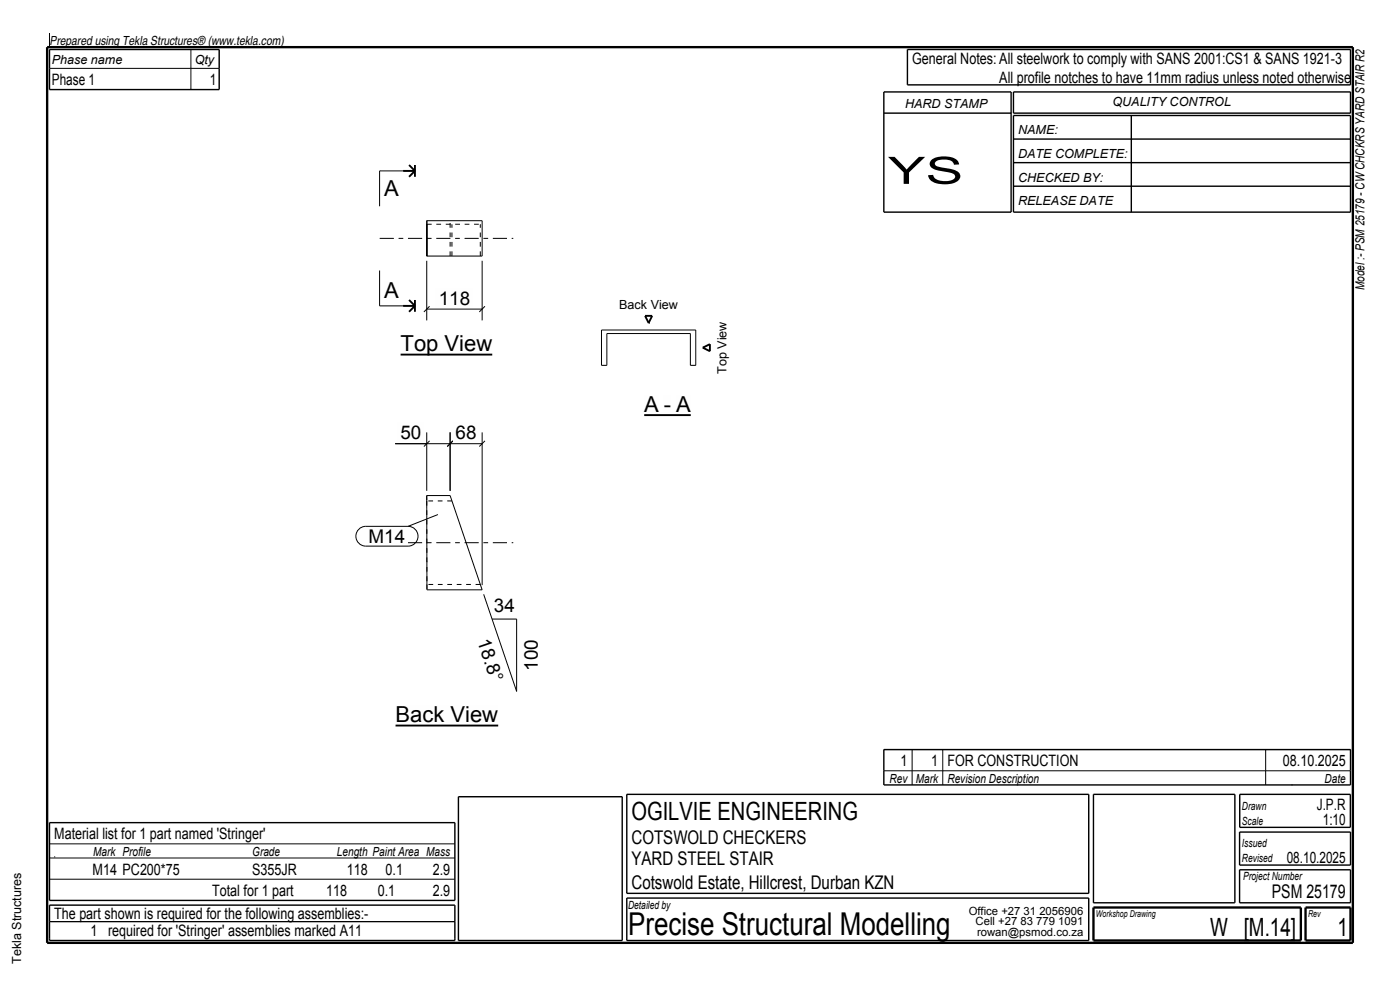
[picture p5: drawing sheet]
<svg xmlns="http://www.w3.org/2000/svg" width="297mm" height="210mm" viewBox="0 0 297 210" stroke-linecap="round" stroke-linejoin="round" font-family="sans-serif">
<defs><g id="words">
<text font-size="8" x="188.4" y="39">YS</text>
<text font-size="6.7" x="133.3" y="198.3">Precise Structural Modelling</text>
<g font-size="5.3">
<text x="134" y="174">OGILVIE ENGINEERING</text>
<text x="256.8" y="198.5">W [M.14]</text>
<text x="283.8" y="198.5">1</text>
</g>
<g font-size="4.7">
<text x="81.5" y="41.5">A</text>
<text x="81.5" y="63.1">A</text>
<text x="85" y="74.5">Top View</text>
<text x="136.7" y="87.3">A - A</text>
<text x="83.9" y="153.2">Back View</text>
</g>
<g font-size="4">
<text x="93.1" y="64.7">118</text>
<text x="85" y="93.2">50</text>
<text x="96.7" y="93.2">68</text>
<text x="78.2" y="115.2">M14</text>
<text x="104.8" y="129.8">34</text>
<text x="101.2" y="136" transform="rotate(71 101.2 136)">18.8°</text>
<text x="114.1" y="142.3" transform="rotate(-90 114.1 142.3)">100</text>
<text x="134" y="179">COTSWOLD CHECKERS</text>
<text x="134" y="183.5">YARD STEEL STAIR</text>
<text x="134" y="188.5">Cotswold Estate, Hillcrest, Durban KZN</text>
<text x="269.8" y="190.5">PSM 25179</text>
</g>
<g font-size="3.3">
<text x="193.5" y="13.5">General Notes: All steelwork to comply with SANS 2001:CS1 &amp; SANS 1921-3</text>
<text x="212" y="17.5">All profile notches to have 11mm radius unless noted otherwise</text>
<text x="11" y="18">Phase 1</text>
<text x="44.5" y="18">1</text>
<text x="191" y="162.5">1</text>
<text x="197.5" y="162.5">1 FOR CONSTRUCTION</text>
<text x="272.2" y="162.5">08.10.2025</text>
<text x="279.4" y="171.8">J.P.R</text>
<text x="11.5" y="178">Material list for 1 part named 'Stringer'</text>
<text x="280.6" y="175">1:10</text>
<text x="19.6" y="185.5">M14 PC200*75</text>
<text x="53.5" y="185.5">S355JR</text>
<text x="73.6" y="185.5">118</text>
<text x="81.8" y="185.5">0.1</text>
<text x="91.8" y="185.5">2.9</text>
<text x="273" y="183">08.10.2025</text>
<text x="45" y="190">Total for 1 part</text>
<text x="69.2" y="190">118</text>
<text x="80.1" y="190">0.1</text>
<text x="91.8" y="190">2.9</text>
<text x="11.5" y="195">The part shown is required for the following assemblies:-</text>
<text x="19.2" y="198.5">1 required for 'Stringer' assemblies marked A11</text>
</g>
<g font-size="2.7">
<text x="10.5" y="9.5">Prepared using Tekla Structures® (www.tekla.com)</text>
<text x="11" y="13.5">Phase name</text>
<text x="41.3" y="13.5">Qty</text>
<text x="192" y="23">HARD STAMP</text>
<text x="236" y="22.5">QUALITY CONTROL</text>
<text x="216" y="28.5">NAME:</text>
<text x="216" y="33.5">DATE COMPLETE:</text>
<text x="216" y="38.5">CHECKED BY:</text>
<text x="216" y="43.5">RELEASE DATE</text>
<text x="131.4" y="65.5">Back View</text>
<text x="289.5" y="61.5" transform="rotate(-90 289.5 61.5)">Model :- PSM 25179 - CW CHCKRS YARD STAIR R2</text>
<text x="154.1" y="79.3" transform="rotate(-90 154.1 79.3)">Top View</text>
<text x="188.7" y="166">Rev</text>
<text x="194.3" y="166">Mark</text>
<text x="201" y="166">Revision Description</text>
<text x="281" y="166">Date</text>
<text x="19.8" y="181.5">Mark Profile</text>
<text x="53.5" y="181.5">Grade</text>
<text x="71.5" y="181.5">Length Paint Area Mass</text>
<text x="4.5" y="204.5" transform="rotate(-90 4.5 204.5)">Tekla Structures</text>
</g>
<g font-size="2.4">
<text x="263.5" y="171.8">Drawn</text>
<text x="263.5" y="179.8">Issued</text>
<text x="263.5" y="175">Scale</text>
<text x="263.5" y="182.8">Revised</text>
<text x="263.7" y="186.8">Project Number</text>
<text x="133.3" y="192.8">Detailed by</text>
<text x="205.5" y="194">Office +27 31 2056906</text>
<text x="207" y="196.3">Cell +27 83 779 1091</text>
<text x="207.3" y="198.5">rowan@psmod.co.za</text>
</g>
<g font-size="2">
<text x="232.5" y="194.5">Workshop Drawing</text>
<text x="277.5" y="194.5">Rev</text>
</g>
</g></defs>
<path d="M10 10h277v190h-277z" fill="none" stroke="#000" stroke-width=".5"/>
<path d="M85 75.2h19.4" fill="none" stroke="#000" stroke-width=".4"/>
<path d="M85 71h19.4v3.5h-19.4z" fill-rule="evenodd" fill="#fefefb"/>
<path d="M83.9 153.9h21.8" fill="none" stroke="#000" stroke-width=".4"/>
<path d="M83.9 149.7h21.8v3.5h-21.8z" fill-rule="evenodd" fill="#fefefb"/>
<path d="M136.7 88.1h9.8" fill="none" stroke="#000" stroke-width=".4"/>
<g fill="#fefefb">
<path d="M136.7 83.8h3.1v3.5h-3.1z" fill-rule="evenodd"/>
<path d="M140.8 83.8h1.6v3.5h-1.6z" fill-rule="evenodd"/>
<path d="M143.4 83.8h3.1v3.5h-3.1z" fill-rule="evenodd"/>
</g>
<path d="M136.9 67h1.5l-.8 1.5zM149.1 73.8l1.5-.8v1.5z" fill="none" stroke="#000" stroke-width=".4"/>
<path d="M90.6 47.6h11.3M95.5 54.3v-7.5M95.9 54.3v-6.7M101.9 54.3v-6.7M90.5 105.1v1.2M90.5 106.3l.1 17.7M95.9 106.3h-5.4M90.6 124v1.1M101.9 124h-11.3" fill="none" stroke="#000" stroke-width=".21" stroke-dasharray="1 1 1 1" stroke-linecap="butt"/>
<g fill="none" stroke="#000" stroke-width=".21">
<path d="M10.5 7v3M10.5 14.5h36M40.5 10.5v8.5M88 36.3h-7.5v7.5M80.5 57.4v7.5h7.5M90.5 46.8h11.8v7.5h-11.8zM90.5 55.3v12.7M90.5 47.6h.1M90.6 46.8v7.5M102.3 55.3v12.7M90.5 65.6h11.8M91.1 65l-1.2 1.2"/>
<path d="M102.9 65l-1.2 1.2M127.6 70h20v7.5h-1.1v-6.7h-17.8v6.7h-1.1zM83.8 94.1h18.5M90.5 91.7v12.4M91.1 93.5l-1.2 1.2M95.5 91.7v12.4M96.1 93.5l-1.2 1.2M102.3 91.7v32.4M102.9 93.5l-1.2 1.2M90.5 105.1h5l6.8 20h-11.7zM92.9 109.1l-6.3 2.5M102.6 126.1l7 20.6v-15.4h-5.2"/>
<path d="M187.5 159h99M193.5 159v7.5M200 159v7.5M268.5 159v7.5M10.5 179h86M187.5 163.5h99M274 166.5h.1M10.5 195.5h86M10.5 186.5h86M10.5 182h86M11.5 181.8h.1"/>
</g>
<path d="M80.6 50.6h28.3M80.6 115.1h28.3" fill="none" stroke="#000" stroke-width=".21" stroke-dasharray="3 1 1 1" stroke-linecap="butt"/>
<g fill="none" stroke="#000" stroke-width=".3">
<path d="M10.5 10.5h36v8.5h-36zM187.5 19.5h27v25.5h-27zM192.5 10.5h94v7.5h-94zM215 19.5h71.5v4.5h-71.5zM187.5 24h27M215 24.5h71.5v20.5h-71.5zM215 29.5h71.5M215 34.5h71.5M215 39.5h71.5M240 24.5v20.5M187.5 159h99v7.5h-99zM10.5 174.5h86v16.5h-86z"/>
<path d="M97.3 169h34.7v30.5h-34.7zM133 168.5h98v21h-98zM232 168.5h30v23h-30zM263 176.5h23.5v7h-23.5zM263 168.5h23.5v7h-23.5zM10.5 192h86v7.5h-86zM133 190.5h98v9h-98zM263 184.5h23.5v7h-23.5z"/>
</g>
<path d="M232 192.5h44v7h-44zM277 192.5h9.5v7h-9.5z" fill="none" stroke="#000" stroke-width=".5"/>
<path d="M81.5 38h3.1v3.5h-3.1z" fill-rule="evenodd" fill="#fefefb"/>
<path d="M85.5 36.3h2.5M86.8 35l1.2 1.3M88 35v2.5M88 36.3l-1.2 1.2" fill="none" stroke="#000" stroke-width=".4"/>
<path d="M81.5 59.6h3.1v3.5h-3.1z" fill-rule="evenodd" fill="#fefefb"/>
<path d="M85.5 64.9h2.5M86.8 63.6l1.2 1.3M88 63.6v2.5M88 64.9l-1.2 1.2" fill="none" stroke="#000" stroke-width=".4"/>
<g fill="#fefefb">
<path d="M92.5 61.1h7.8v4.2h-7.8z" fill-rule="evenodd"/>
<path d="M84.4 89.6h5.6v4.2h-5.6z" fill-rule="evenodd"/>
<path d="M78.2 112.2h7.8v3h-7.8z" fill-rule="evenodd"/>
<path d="M78.2 112.2h7.8v3h-7.8z" fill-rule="evenodd"/>
</g>
<path d="M76.1 112.3l.9-.6 .6-.1h9a2.1 2.1 0 0 1 2.1 2.1 2.1 2.1 0 0 1-2.1 2.1h-9a2.1 2.1 0 0 1-1.9-1.2 2.1 2.1 0 0 1 .4-2.3z" fill="none" stroke="#000" stroke-width=".21"/>
<path d="M96.1 89.6h5.6v4.2h-5.6z" fill-rule="evenodd" fill="#fefefb"/>
<use href="#words"/>
</svg>
